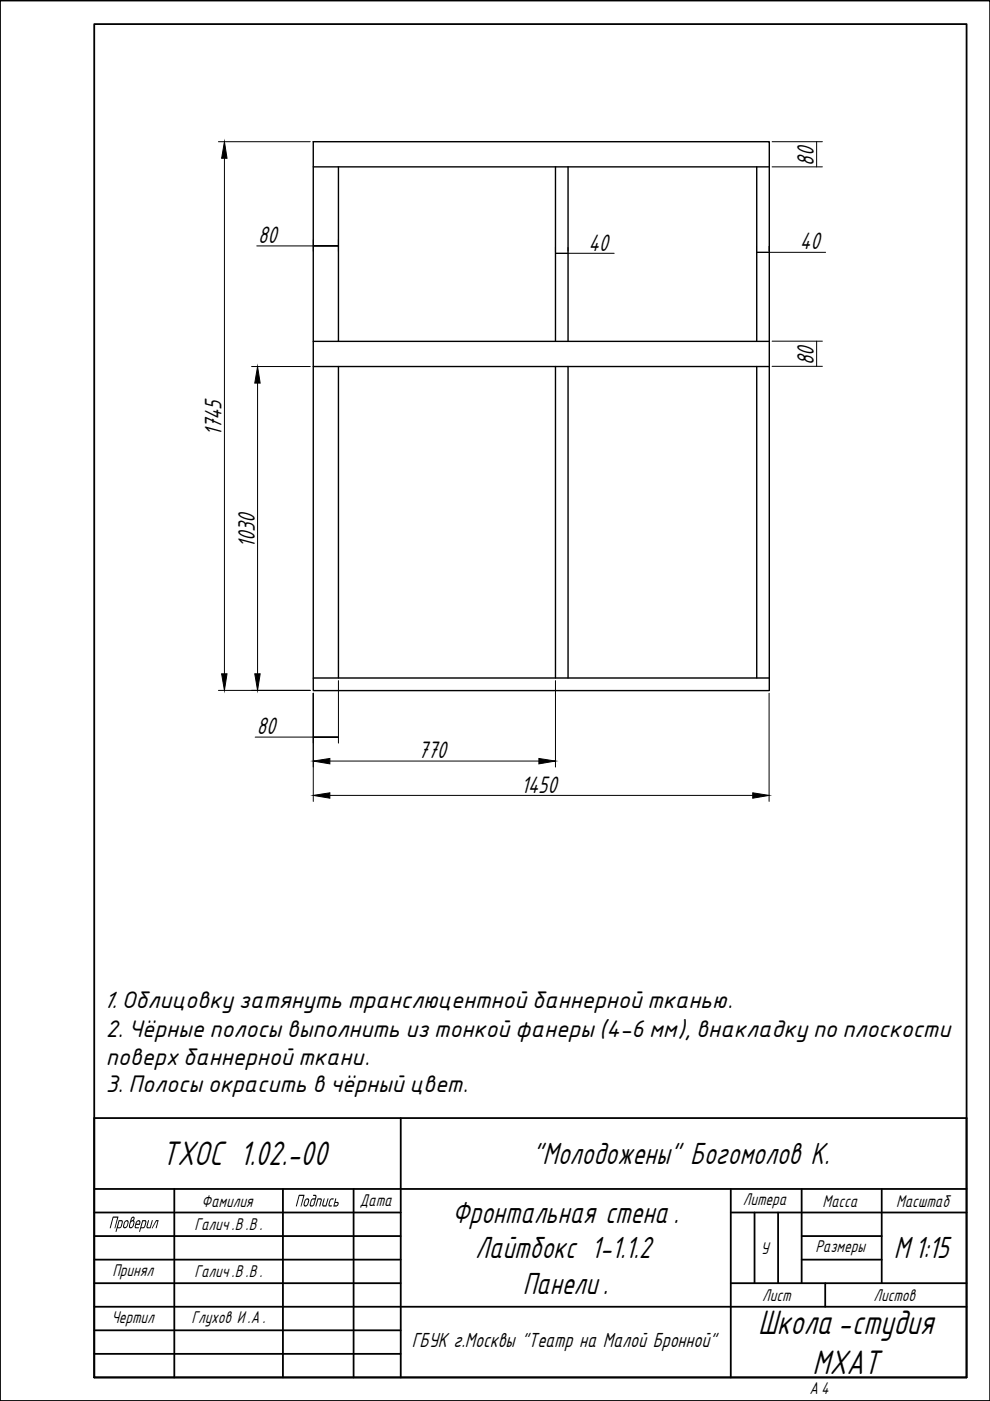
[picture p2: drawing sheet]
<svg xmlns="http://www.w3.org/2000/svg" width="210mm" height="297mm" viewBox="0 0 210 297" stroke-linecap="round" stroke-linejoin="round" font-family="sans-serif">
<defs><g id="words">
<g font-size="8">
<text x="34.3" y="247.1">ТХОС 1.02.-00</text>
<text x="160.7" y="282.9">Школа-студия</text>
<text x="172.3" y="291.2">МХАТ</text>
</g>
<g font-size="7.2">
<text x="112.9" y="246.8">&quot;Молодожены&quot; Богомолов К.</text>
<text x="95.9" y="259.3">Фронтальная стена.</text>
<text x="100.8" y="266.8">Лайтбокс 1-1.1.2</text>
<text x="189.5" y="266.8">М1:15</text>
<text x="110.8" y="274.3">Панели.</text>
</g>
<g font-size="5.6">
<text x="172.6" y="35.1" transform="rotate(-90 172.6 35.1)">80</text>
<text x="54.7" y="51.5">80</text>
<text x="124.8" y="53.1">40</text>
<text x="169.6" y="52.9">40</text>
<text x="172.6" y="77.5" transform="rotate(-90 172.6 77.5)">80</text>
<text x="46.9" y="92.4" transform="rotate(-90 46.9 92.4)">1745</text>
<text x="54" y="116.1" transform="rotate(-90 54 116.1)">1030</text>
<text x="54.4" y="155.7">80</text>
<text x="88.7" y="160.8">770</text>
<text x="110.5" y="168">1450</text>
</g>
<g font-size="4.9">
<text x="21.8" y="213.8">1. Облицовку затянуть транслюцентной баннерной тканью.</text>
<text x="22.4" y="219.9">2. Чёрные полосы выполнить из тонкой фанеры (4-6 мм), внакладку по плоскости</text>
<text x="22.4" y="225.7">поверх баннерной ткани.</text>
<text x="22.4" y="231.6">3. Полосы окрасить в чёрный цвет.</text>
</g>
<text font-size="4.8" x="87.3" y="285.6">ГБУК г.Москвы &quot;Театр на Малой Бронной&quot;</text>
<g font-size="4">
<text x="42.8" y="255.8">Фамилия</text>
<text x="62.5" y="255.8">Подпись</text>
<text x="76.3" y="255.6">Дата</text>
<text x="157.5" y="255.4">Литера</text>
<text x="174.4" y="255.8">Масса</text>
<text x="190" y="255.8">Масштаб</text>
<text x="23" y="260.4">Проверил</text>
<text x="41.2" y="260.8">Галич.В .В .</text>
<text x="161.3" y="265.8">У</text>
<text x="172.9" y="265.5">Размеры</text>
<text x="23.8" y="270.5">Принял</text>
<text x="41.2" y="270.8">Галич.В .В .</text>
<text x="161.6" y="275.8">Лист</text>
<text x="185.2" y="275.8">Листов</text>
<text x="23.6" y="280.4">Чертил</text>
<text x="40.6" y="280.4">Глухов И.А.</text>
<text x="171.6" y="295.6">А 4</text>
</g>
</g></defs>
<!-- layer: 0 -->
<g fill="none" stroke="#000" stroke-width=".3">
<path d="M66.4 30h96.7v116.4h-96.7zM66.4 35.4h96.7M71.8 35.4v37M117.8 35.4v37M120.4 35.4v37M160.4 35.4v37M66.4 77.7h96.7M66.4 72.4h96.7M71.8 77.7v66M117.8 77.7v66M120.4 77.7v66M160.4 77.7v66"/>
<path d="M66.4 143.7h96.7"/>
</g>
<g fill="none" stroke="#000" stroke-width=".38">
<path d="M0 .1h209.9v296.9h-209.9zM20 5.1h184.9v286.9h-184.9zM20 237.1h184.9v54.9h-184.9zM85 237.1v54.9M20 252.1h184.9M20 257.1h65M37 252.1v39.9M60 252.1v39.9M75 252.1v39.9M154.9 257.1h50M154.9 252.1v39.9M160 257.1v15"/>
<path d="M165 257.1v15M170 252.1v20M186.9 252.1v20M20 262.1h65M20 267.1h65M20 272.1h65M20 277.1h184.9M154.9 272.1h50M170 262.1h16.9M170 267.1h16.9M175 272.1v5M20 282.1h65"/>
<path d="M20 287h65"/>
</g>
<g fill="#000">
<path d="M31.4 258.8l.2-.1-.4 1.3 .2 .2h.4l.4-1.4 .2-.1-.5 1.7h-.7l-.1-.1zM33.1 258.7h.5l-.4 1.6-.2 .1 .4-1.5h-.3l-.7 1.5h-.2zM68.7 254.1h.1v.1l-.3 1.3 .5 .1 .4-1.4 .2-.1-.4 1.7h-.7l-.2-.2zM69.9 254.3l.3-.2h.6l-.1 .2h-.5l-.1 .2-.3 1 .5 .1v.2h-.5l-.2-.2z"/>
<path d="M30.1 258.7h.8l.1 .2v.3l-.3 1-.3 .2h-.5l-.2 .7-.2 .1zM30.3 258.9l-.3 1.3 .6-.2 .2-1z"/>
<path d="M71.1 254.2l.2-.1-.2 .7h.6l.1 .5-.4 .5h-.7zM71 255l-.1 .6h.5l.2-.5z"/>
</g>
<g fill="none" stroke="#000" stroke-width=".21">
<path d="M46.3 30h19.5M47.6 33.6v109.3M163.7 30h10.7M163.7 35.4h10.7M173.1 30v5.4M54.4 52.1h12M66.4 50.9v2.3M71.8 52.1h-5.4h5.4M71.8 50.9v2.3M117.8 53.7h2.6h-2.6M117.8 52.5v.7M120.4 52.5v.7"/>
<path d="M120.4 53.7h9.8M160.4 53.5h2.7h-2.7M160.4 52.2v1M163.1 52.2v1M163.1 53.5h11.9M53.3 77.7h12.5M163.7 72.3h10.7M163.7 77.7h10.7M173.1 72.3v5.4M54.6 81.2v61.7M46.3 146.4h19.5M54.1 156.3h12.3"/>
<path d="M66.4 156.3h5.4h-5.4M66.4 147v22.9M71.8 144.3v13.3M117.8 144.3v18.3M163.1 147v22.9M69.9 161.4h44.4M69.9 168.6h89.7"/>
</g>
<path d="M47.6 30l.5 3.6h-1.1zM54.6 77.7l.6 3.5h-1.2zM47 142.9h1.1l-.5 3.5zM54 142.9h1.2l-.6 3.5zM66.4 161.4l3.5-.6v1.2zM66.4 168.6l3.5-.5v1.1zM114.3 160.8l3.5 .6-3.5 .6zM159.6 168.1l3.5 .5-3.5 .6z" fill="#000" stroke="#000" stroke-width=".21"/>
<use href="#words"/>
</svg>
